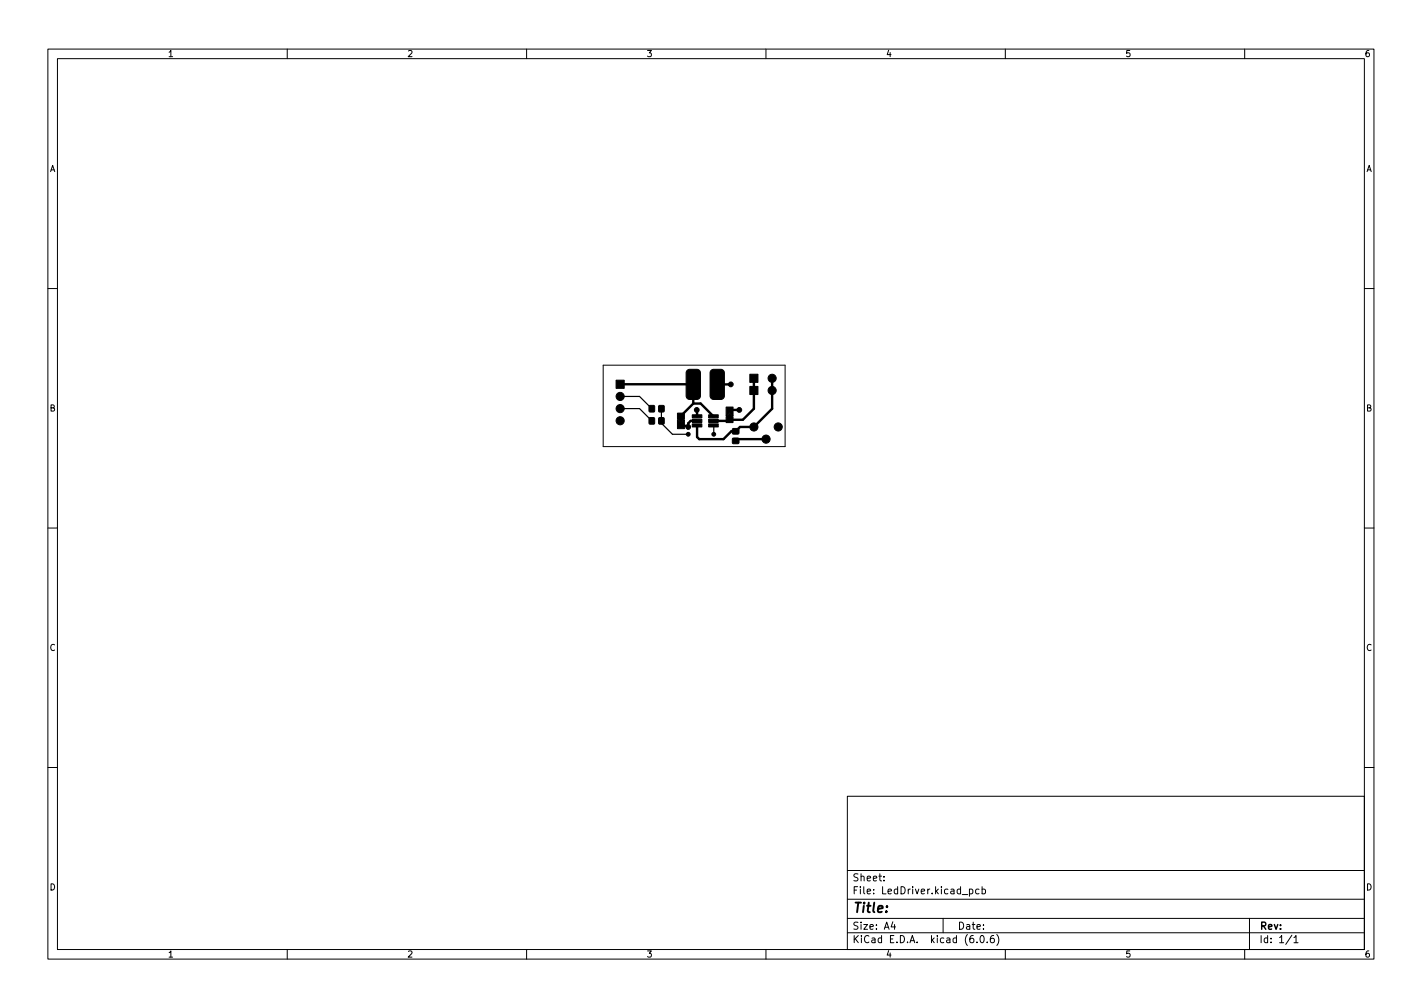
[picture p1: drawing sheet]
<svg xmlns="http://www.w3.org/2000/svg" width="297mm" height="210mm" viewBox="0 0 297 210" stroke-linecap="round" stroke-linejoin="round" font-family="sans-serif">
<defs><g id="words">
<text font-size="2.8" x="178" y="190.6">Title:</text>
<g font-size="2.1">
<text x="178" y="184">Sheet:</text>
<text x="178" y="186.7">File: LedDriver.kicad_pcb</text>
<text x="178" y="196.9">KiCad E.D.A. kicad (6.0.6)</text>
<text x="178" y="194.1">Size: A4</text>
<text x="200" y="194.1">Date:</text>
<text x="263" y="194.1">Rev:</text>
<text x="263" y="196.9">Id: 1/1</text>
</g>
<g font-size="1.8">
<text x="35" y="11.9">1</text>
<text x="85" y="11.9">2</text>
<text x="135" y="11.9">3</text>
<text x="185" y="11.9">4</text>
<text x="235" y="11.9">5</text>
<text x="285" y="11.9">6</text>
<text x="10.3" y="35.9">A</text>
<text x="285.3" y="35.9">A</text>
<text x="10.3" y="85.9">B</text>
<text x="285.3" y="85.9">B</text>
<text x="10.3" y="135.9">C</text>
<text x="285.3" y="135.9">C</text>
<text x="10.3" y="185.9">D</text>
<text x="285.3" y="185.9">D</text>
<text x="35" y="199.9">1</text>
<text x="85" y="199.9">2</text>
<text x="135" y="199.9">3</text>
<text x="185" y="199.9">4</text>
<text x="235" y="199.9">5</text>
<text x="285" y="199.9">6</text>
</g>
</g></defs>
<g fill="none" stroke="#000" stroke-width=".21">
<path d="M10 10.2h277v190.1h-277zM12 12.2h273v186.1h-273zM60 10.2v2M110 10.2v2M160 10.2v2M210 10.2v2M260 10.2v2M10 60.2h2M126 76.2h38v17h-38zM285 60.2h2M10 110.2h2M285 110.2h2"/>
<path d="M10 160.2h2M177 166.3h108v32h-108zM285 160.2h2M60 198.3v2M110 198.3v2M160 198.3v2M177 194.8h108M177 191.8h108M177 187.8h108M177 181.8h108M184.6 183.8v.1M184.6 183v.1"/>
<path d="M186.5 192.5l-.4 1h1M186.9 193v1M197 191.8v3M202.5 185.7l.4-.1 .3 .3-.1 .7h-.6M202.5 185.6v1.5M204.1 196.7v.1M204.5 185.7l-.4-.1-.3 .3 .1 .7h.6M204.9 195.4l.2-.1a.8 .8 0 0 1 .5 .8 .8 .8 0 0 1-.5 .7 1 1 0 0 1-.2-1.4zM205.1 185.7l.5-.1 .3 .3-.2 .7h-.6M205.1 185.1v1.5M206.2 196.7v.1M207.6 195.3l-.5 .1a1.01 1.01 0 0 0 0 1.4l.5-.1 .1-.5-.3-.3-.4 .1-.1 .2"/>
<path d="M208.2 195.1a1.72 1.72 0 0 1 0 2.3M210 198.3v2M260 198.3v2M261 191.8v6.5M269.9 195.3l-1.3 1.9M270.3 195.8l.4-.5v1.5M270.3 196.8h.8"/>
</g>
<g fill="#000" stroke="#000" stroke-width=".21">
<path d="M143.5 77.4l.4-.3h1.7l.4 .2 .2 .2 .1 5.2-.1 .4-.3 .2-2 .1-.5-.4-.1-5.1zM148.6 77.3l.5-.2h1.5l.4 .2 .2 .2 .1 5.2-.1 .4-.3 .2-2 .1-.5-.4-.1-5.1zM156.6 78.1h1.7v1.7h-1.7zM128.7 79.4h1.7v1.7h-1.7zM135.6 87.3h1.1v1.2h-1.1zM135.6 84.7h1.1v1.3h-1.1zM137.6 87.3h1.1v1.2h-1.1zM137.6 84.7h1.1v1.3h-1.1zM141.5 87.6l.7 .7 .8-.7v1.9h-1.5zM141.5 86.3h1.5v1.1l-.8 .7-.7-.7zM144.6 86.6h2v.7h-2zM144.6 87.6h2v.6h-2z"/>
<path d="M144.6 88.5h2v.7h-2zM148 88.5h2v.7h-2zM148 87.6h2v.6h-2zM148 86.6h2v.7h-2zM151.7 87.1l.7-.7 .7 .7v1.1h-1.4zM151.7 85h1.4v1.9l-.7-.7-.7 .7zM153 89.5h1.3v1.1h-1.3zM153 91.5h1.3v1.1h-1.3zM156.6 80.7h1.7v1.7h-1.7z"/>
<circle cx="161.3" cy="79" r=".85"/>
<circle cx="129.5" cy="87.9" r=".85"/>
<circle cx="129.5" cy="82.8" r=".85"/>
<circle cx="129.5" cy="85.3" r=".85"/>
<circle cx="143.8" cy="89.1" r=".5"/>
<circle cx="143.8" cy="90.7" r=".4"/>
<circle cx="145.5" cy="85.6" r=".5"/>
<circle cx="149.1" cy="90.7" r=".4"/>
<circle cx="152.7" cy="80.3" r=".5"/>
<circle cx="154.4" cy="85.6" r=".5"/>
<circle cx="157.5" cy="89.1" r=".85"/>
<circle cx="160" cy="91.7" r=".85"/>
<circle cx="161.3" cy="81.5" r=".85"/>
<circle cx="162.6" cy="89.1" r=".85"/>
</g>
<path d="M157.5 79v6.3l-2.3 2.3h-2.8l-.2 .3h-3.2M161.3 79v6.3l-3.8 3.8h-2.9l-.9 1h-.9l-1.7 1.6h-5.1l-.4-.5v-2.4M129.5 80.2h15.3v4.1M144.8 84.3h1.6l2.6 2.6M144.8 84.3l-2.6 2.5M145.5 85.6l.1 1.3M145.6 87.9h-1.3l-.5 .5v.7l-.3-.2h-1.3M149.8 80.3h2.9M152.4 85.6h2M160 91.7h-6l-.3 .4" fill="none" stroke="#000" stroke-width=".5"/>
<path d="M129.5 85.3h4.1l2.6 2.6M129.5 82.8h4.1l2.6 2.5M138.2 85.3v3.1l2.3 2.3h3.3M149 88.8l.1 1.9" fill="none" stroke="#000" stroke-width=".25"/>
<use href="#words"/>
</svg>
